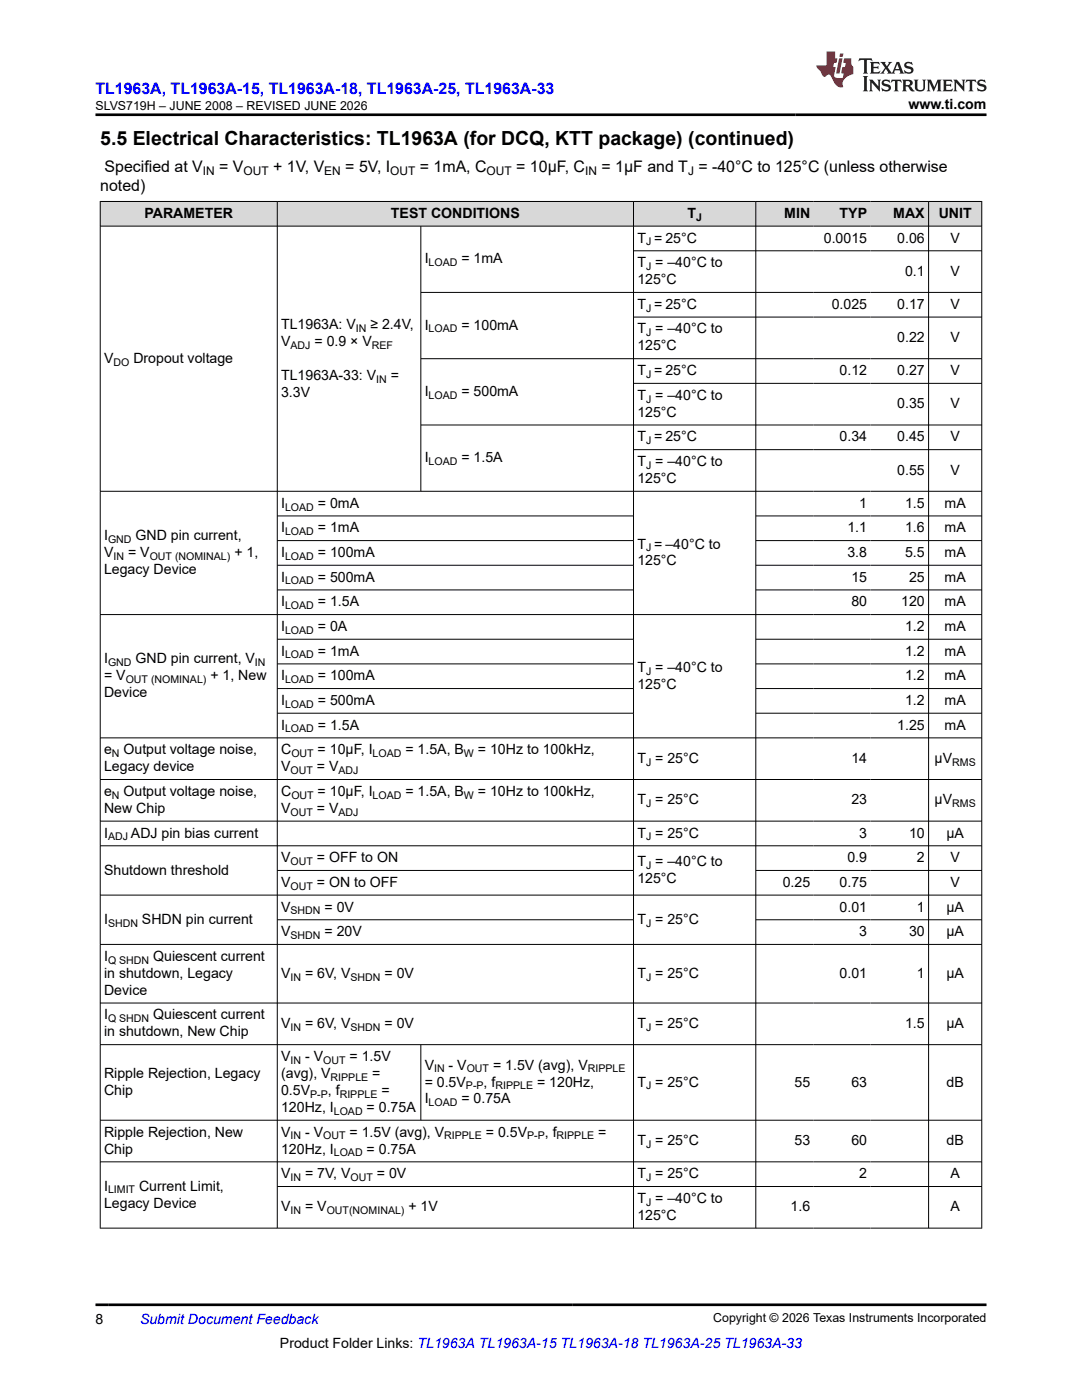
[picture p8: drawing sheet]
<svg xmlns="http://www.w3.org/2000/svg" width="216mm" height="279mm" viewBox="0 0 216 279" stroke-linecap="round" stroke-linejoin="round" font-family="sans-serif">
<defs><g id="words">
<text font-size="3.9" x="20" y="28.8">5.5 Electrical Characteristics: TL1963A (for DCQ, KTT package) (continued)</text>
<text font-size="3.2" fill="#00f" x="19" y="18.7">TL1963A, TL1963A-15, TL1963A-18, TL1963A-25, TL1963A-33</text>
<g font-size="3.2">
<text x="20.9" y="34.3">Specified at V</text>
<text x="43.7" y="34.3">= V</text>
<text x="54.5" y="34.3">+ 1V, V</text>
<text x="68.9" y="34.3">= 5V, I</text>
<text x="83.8" y="34.3">= 1mA, C</text>
<text x="103" y="34.3">= 10µF, C</text>
<text x="120" y="34.3">= 1µF and T = -40°C to 125°C (unless otherwise</text>
<text x="20" y="38.1">noted)</text>
</g>
<g font-size="2.8">
<text x="181.3" y="21.8">www.ti.com</text>
<text x="28.8" y="43.5">PARAMETER</text>
<text x="78" y="43.5">TEST CONDITIONS</text>
<text x="137.2" y="43.5">T</text>
<text x="156.5" y="43.5">MIN</text>
<text x="167.5" y="43.5">TYP</text>
<text x="178.3" y="43.5">MAX</text>
<text x="187.3" y="43.5">UNIT</text>
<text x="84.7" y="52.6">I</text>
<text x="92.1" y="52.6">= 1mA</text>
<text x="127.2" y="48.4">T = 25°C</text>
<text x="127.2" y="53.3">T = –40°C to</text>
<text x="164.4" y="48.4">0.0015</text>
<text x="179" y="48.4">0.06</text>
<text x="189.7" y="48.4">V</text>
<text x="127.2" y="56.7">125°C</text>
<text x="180.6" y="55">0.1</text>
<text x="189.7" y="55">V</text>
<text x="56.1" y="65.6">TL1963A: V</text>
<text x="73.9" y="65.6">≥ 2.4V,</text>
<text x="84.7" y="65.8">I</text>
<text x="92.1" y="65.8">= 100mA</text>
<text x="127.2" y="61.6">T = 25°C</text>
<text x="166" y="61.6">0.025</text>
<text x="179" y="61.6">0.17</text>
<text x="189.7" y="61.6">V</text>
<text x="56.1" y="69">V</text>
<text x="62.8" y="69">= 0.9 × V</text>
<text x="127.2" y="66.6">T = –40°C to</text>
<text x="127.2" y="69.9">125°C</text>
<text x="179" y="68.2">0.22</text>
<text x="189.7" y="68.2">V</text>
<text x="20.8" y="72.4">V</text>
<text x="26.6" y="72.4">Dropout voltage</text>
<text x="56.1" y="75.8">TL1963A-33: V</text>
<text x="78" y="75.8">=</text>
<text x="127.2" y="74.9">T = 25°C</text>
<text x="167.5" y="74.9">0.12</text>
<text x="179" y="74.9">0.27</text>
<text x="189.7" y="74.9">V</text>
<text x="56.1" y="79.2">3.3V</text>
<text x="84.7" y="79">I</text>
<text x="92.1" y="79">= 500mA</text>
<text x="127.2" y="79.8">T = –40°C to</text>
<text x="127.2" y="83.2">125°C</text>
<text x="179" y="81.5">0.35</text>
<text x="189.7" y="81.5">V</text>
<text x="127.2" y="88.1">T = 25°C</text>
<text x="167.5" y="88.1">0.34</text>
<text x="179" y="88.1">0.45</text>
<text x="189.7" y="88.1">V</text>
<text x="84.7" y="92.2">I</text>
<text x="92.1" y="92.2">= 1.5A</text>
<text x="127.2" y="93">T = –40°C to</text>
<text x="179" y="94.7">0.55</text>
<text x="189.7" y="94.7">V</text>
<text x="56.1" y="101.3">I</text>
<text x="63.4" y="101.3">= 0mA</text>
<text x="127.2" y="96.4">125°C</text>
<text x="171.5" y="101.3">1</text>
<text x="180.6" y="101.3">1.5</text>
<text x="188.5" y="101.3">mA</text>
<text x="20.8" y="107.8">I</text>
<text x="27" y="107.8">GND pin current,</text>
<text x="56.1" y="106.2">I</text>
<text x="63.4" y="106.2">= 1mA</text>
<text x="169.1" y="106.2">1.1</text>
<text x="180.6" y="106.2">1.6</text>
<text x="188.5" y="106.2">mA</text>
<text x="20.8" y="111.2">V</text>
<text x="25.6" y="111.2">= V</text>
<text x="46.8" y="111.2">+ 1,</text>
<text x="56.1" y="111.2">I</text>
<text x="63.4" y="111.2">= 100mA</text>
<text x="127.2" y="109.5">T = –40°C to</text>
<text x="127.2" y="112.9">125°C</text>
<text x="169.1" y="111.2">3.8</text>
<text x="180.6" y="111.2">5.5</text>
<text x="188.5" y="111.2">mA</text>
<text x="20.8" y="114.5">Legacy Device</text>
<text x="56.1" y="116.1">I</text>
<text x="63.4" y="116.1">= 500mA</text>
<text x="169.9" y="116.1">15</text>
<text x="181.4" y="116.1">25</text>
<text x="188.5" y="116.1">mA</text>
<text x="56.1" y="121">I</text>
<text x="56.1" y="125.9">I</text>
<text x="63.4" y="121">= 1.5A</text>
<text x="63.4" y="125.9">= 0A</text>
<text x="169.9" y="121">80</text>
<text x="179.8" y="121">120</text>
<text x="180.6" y="125.9">1.2</text>
<text x="188.5" y="121">mA</text>
<text x="188.5" y="125.9">mA</text>
<text x="56.1" y="130.8">I</text>
<text x="63.4" y="130.8">= 1mA</text>
<text x="180.6" y="130.8">1.2</text>
<text x="188.5" y="130.8">mA</text>
<text x="20.8" y="132.4">I</text>
<text x="20.8" y="135.8">= V</text>
<text x="27" y="132.4">GND pin current, V</text>
<text x="42" y="135.8">+ 1, New</text>
<text x="56.1" y="135.8">I</text>
<text x="63.4" y="135.8">= 100mA</text>
<text x="127.2" y="134.1">T = –40°C to</text>
<text x="127.2" y="137.5">125°C</text>
<text x="180.6" y="135.8">1.2</text>
<text x="188.5" y="135.8">mA</text>
<text x="20.8" y="139.2">Device</text>
<text x="56.1" y="140.7">I</text>
<text x="63.4" y="140.7">= 500mA</text>
<text x="180.6" y="140.7">1.2</text>
<text x="188.5" y="140.7">mA</text>
<text x="56.1" y="145.6">I</text>
<text x="63.4" y="145.6">= 1.5A</text>
<text x="179" y="145.6">1.25</text>
<text x="188.5" y="145.6">mA</text>
<text x="20.8" y="150.5">e</text>
<text x="20.8" y="153.9">Legacy device</text>
<text x="24.6" y="150.5">Output voltage noise,</text>
<text x="56.1" y="153.9">V</text>
<text x="56.1" y="150.5">C</text>
<text x="63.2" y="153.9">= V</text>
<text x="63.4" y="150.5">= 10µF, I</text>
<text x="80.9" y="150.5">= 1.5A, B</text>
<text x="95.4" y="150.5">= 10Hz to 100kHz,</text>
<text x="127.2" y="152.2">T = 25°C</text>
<text x="169.9" y="152.2">14</text>
<text x="186.5" y="152.2">µV</text>
<text x="20.8" y="158.8">e</text>
<text x="24.6" y="158.8">Output voltage noise,</text>
<text x="56.1" y="158.8">C</text>
<text x="63.4" y="158.8">= 10µF, I</text>
<text x="80.9" y="158.8">= 1.5A, B</text>
<text x="95.4" y="158.8">= 10Hz to 100kHz,</text>
<text x="127.2" y="160.5">T = 25°C</text>
<text x="169.9" y="160.5">23</text>
<text x="186.5" y="160.5">µV</text>
<text x="20.8" y="167.1">I</text>
<text x="20.8" y="162.2">New Chip</text>
<text x="26.1" y="167.1">ADJ pin bias current</text>
<text x="56.1" y="162.2">V</text>
<text x="63.2" y="162.2">= V</text>
<text x="127.2" y="167.1">T = 25°C</text>
<text x="171.5" y="167.1">3</text>
<text x="181.4" y="167.1">10</text>
<text x="188.8" y="167.1">µA</text>
<text x="56.1" y="172.1">V</text>
<text x="63.2" y="172.1">= OFF to ON</text>
<text x="127.2" y="172.8">T = –40°C to</text>
<text x="169.1" y="172.1">0.9</text>
<text x="183" y="172.1">2</text>
<text x="189.7" y="172.1">V</text>
<text x="20.8" y="174.5">Shutdown threshold</text>
<text x="56.1" y="177">V</text>
<text x="63.2" y="177">= ON to OFF</text>
<text x="127.2" y="176.2">125°C</text>
<text x="156.2" y="177">0.25</text>
<text x="167.5" y="177">0.75</text>
<text x="189.7" y="177">V</text>
<text x="20.8" y="184.4">I</text>
<text x="28.3" y="184.4">SHDN pin current</text>
<text x="56.1" y="181.9">V</text>
<text x="64.8" y="181.9">= 0V</text>
<text x="127.2" y="184.4">T = 25°C</text>
<text x="167.5" y="181.9">0.01</text>
<text x="183" y="181.9">1</text>
<text x="188.8" y="181.9">µA</text>
<text x="20.8" y="191.8">I</text>
<text x="30.6" y="191.8">Quiescent current</text>
<text x="56.1" y="186.8">V</text>
<text x="64.8" y="186.8">= 20V</text>
<text x="171.5" y="186.8">3</text>
<text x="181.4" y="186.8">30</text>
<text x="188.8" y="186.8">µA</text>
<text x="20.8" y="195.1">in shutdown, Legacy</text>
<text x="56.1" y="195.1">V</text>
<text x="60.9" y="195.1">= 6V, V</text>
<text x="76.7" y="195.1">= 0V</text>
<text x="127.2" y="195.1">T = 25°C</text>
<text x="167.5" y="195.1">0.01</text>
<text x="183" y="195.1">1</text>
<text x="188.8" y="195.1">µA</text>
<text x="20.8" y="198.5">Device</text>
<text x="20.8" y="203.4">I</text>
<text x="30.6" y="203.4">Quiescent current</text>
<text x="20.8" y="206.8">in shutdown, New Chip</text>
<text x="56.1" y="205.1">V</text>
<text x="60.9" y="205.1">= 6V, V</text>
<text x="76.7" y="205.1">= 0V</text>
<text x="127.2" y="205.1">T = 25°C</text>
<text x="180.6" y="205.1">1.5</text>
<text x="188.8" y="205.1">µA</text>
<text x="20.8" y="215.1">Ripple Rejection, Legacy</text>
<text x="56.1" y="211.8">V</text>
<text x="56.1" y="215.1">(avg), V</text>
<text x="60.9" y="211.8">- V</text>
<text x="69.7" y="211.8">= 1.5V</text>
<text x="74.3" y="215.1">=</text>
<text x="84.7" y="213.4">V</text>
<text x="89.5" y="213.4">- V</text>
<text x="98.4" y="213.4">= 1.5V (avg), V</text>
<text x="20.8" y="218.5">Chip</text>
<text x="56.1" y="218.5">0.5V</text>
<text x="56.1" y="221.9">120Hz, I</text>
<text x="65.4" y="218.5">, f</text>
<text x="73.2" y="221.9">= 0.75A</text>
<text x="76.1" y="218.5">=</text>
<text x="84.7" y="216.8">= 0.5V</text>
<text x="84.7" y="220.2">I</text>
<text x="92.1" y="220.2">= 0.75A</text>
<text x="96.5" y="216.8">, f</text>
<text x="107.2" y="216.8">= 120Hz,</text>
<text x="127.2" y="216.8">T = 25°C</text>
<text x="158.5" y="216.8">55</text>
<text x="169.9" y="216.8">63</text>
<text x="188.9" y="216.8">dB</text>
<text x="20.8" y="226.8">Ripple Rejection, New</text>
<text x="56.1" y="226.8">V</text>
<text x="60.9" y="226.8">- V</text>
<text x="69.7" y="226.8">= 1.5V (avg), V</text>
<text x="97" y="226.8">= 0.5V</text>
<text x="108.7" y="226.8">, f</text>
<text x="119.4" y="226.8">=</text>
<text x="20.8" y="230.2">Chip</text>
<text x="56.1" y="230.2">120Hz, I</text>
<text x="73.2" y="230.2">= 0.75A</text>
<text x="127.2" y="228.5">T = 25°C</text>
<text x="158.5" y="228.5">53</text>
<text x="169.9" y="228.5">60</text>
<text x="188.9" y="228.5">dB</text>
<text x="20.8" y="237.6">I</text>
<text x="27.7" y="237.6">Current Limit,</text>
<text x="56.1" y="235.1">V</text>
<text x="60.9" y="235.1">= 7V, V</text>
<text x="75.2" y="235.1">= 0V</text>
<text x="127.2" y="235.1">T = 25°C</text>
<text x="171.5" y="235.1">2</text>
<text x="189.7" y="235.1">A</text>
<text x="20.8" y="241">Legacy Device</text>
<text x="56.1" y="241.8">V</text>
<text x="60.9" y="241.8">= V</text>
<text x="81.5" y="241.8">+ 1V</text>
<text x="127.2" y="240.1">T = –40°C to</text>
<text x="127.2" y="243.5">125°C</text>
<text x="157.7" y="241.8">1.6</text>
<text x="189.7" y="241.8">A</text>
<text x="19" y="264.2">8</text>
<text x="55.9" y="269">Product Folder Links: TL1963A TL1963A-15 TL1963A-18 TL1963A-25 TL1963A-33</text>
</g>
<text font-size="2.8" fill="#00f" x="27.9" y="264.2">Submit Document Feedback</text>
<g font-size="2.5">
<text x="19.1" y="21.9">SLVS719H – JUNE 2008 – REVISED JUNE 2026</text>
<text x="142.3" y="263.9">Copyright © 2026 Texas Instruments Incorporated</text>
</g>
<g font-size="2.4">
<text x="40.5" y="34.9">IN</text>
<text x="48.6" y="34.9">OUT</text>
<text x="64.7" y="34.9">EN</text>
<text x="77.9" y="34.9">OUT</text>
<text x="97.1" y="34.9">OUT</text>
<text x="116.8" y="34.9">IN</text>
<text x="137.3" y="34.9">J</text>
</g>
<g font-size="2.1">
<text x="138.9" y="44">J</text>
<text x="85.5" y="53.1">LOAD</text>
<text x="128.9" y="49">J</text>
<text x="128.9" y="53.9">J</text>
<text x="128.9" y="62.2">J</text>
<text x="58" y="69.6">ADJ</text>
<text x="71" y="66.2">IN</text>
<text x="74.2" y="69.6">REF</text>
<text x="85.5" y="66.4">LOAD</text>
<text x="128.9" y="67.1">J</text>
<text x="22.6" y="73">DO</text>
<text x="75.1" y="76.4">IN</text>
<text x="128.9" y="75.4">J</text>
<text x="85.5" y="79.6">LOAD</text>
<text x="128.9" y="80.3">J</text>
<text x="128.9" y="88.7">J</text>
<text x="85.5" y="92.8">LOAD</text>
<text x="128.9" y="93.6">J</text>
<text x="56.9" y="101.9">LOAD</text>
<text x="56.9" y="106.8">LOAD</text>
<text x="21.6" y="108.3">GND</text>
<text x="22.7" y="111.7">IN</text>
<text x="29.9" y="111.7">OUT (NOMINAL)</text>
<text x="56.9" y="111.7">LOAD</text>
<text x="128.9" y="110">J</text>
<text x="56.9" y="116.6">LOAD</text>
<text x="56.9" y="121.6">LOAD</text>
<text x="56.9" y="126.5">LOAD</text>
<text x="56.9" y="131.4">LOAD</text>
<text x="21.6" y="132.9">GND</text>
<text x="25.1" y="136.3">OUT (NOMINAL)</text>
<text x="50.9" y="132.9">IN</text>
<text x="56.9" y="136.3">LOAD</text>
<text x="128.9" y="134.6">J</text>
<text x="56.9" y="141.3">LOAD</text>
<text x="56.9" y="146.2">LOAD</text>
<text x="22.3" y="151.1">N</text>
<text x="58" y="154.5">OUT</text>
<text x="58.1" y="151.1">OUT</text>
<text x="67.5" y="154.5">ADJ</text>
<text x="74.3" y="151.1">LOAD</text>
<text x="92.6" y="151.1">W</text>
<text x="128.9" y="152.8">J</text>
<text x="190" y="152.8">RMS</text>
<text x="22.3" y="159.4">N</text>
<text x="58.1" y="159.4">OUT</text>
<text x="74.3" y="159.4">LOAD</text>
<text x="92.6" y="159.4">W</text>
<text x="128.9" y="161.1">J</text>
<text x="190" y="161.1">RMS</text>
<text x="21.6" y="167.7">ADJ</text>
<text x="58" y="162.8">OUT</text>
<text x="67.5" y="162.8">ADJ</text>
<text x="128.9" y="167.7">J</text>
<text x="58" y="172.6">OUT</text>
<text x="128.9" y="173.4">J</text>
<text x="58" y="177.6">OUT</text>
<text x="21.6" y="184.9">SHDN</text>
<text x="58" y="182.5">SHDN</text>
<text x="128.9" y="184.9">J</text>
<text x="58" y="187.4">SHDN</text>
<text x="21.6" y="192.3">Q SHDN</text>
<text x="58" y="195.7">IN</text>
<text x="70" y="195.7">SHDN</text>
<text x="128.9" y="195.7">J</text>
<text x="21.6" y="204">Q SHDN</text>
<text x="58" y="205.7">IN</text>
<text x="70" y="205.7">SHDN</text>
<text x="128.9" y="205.7">J</text>
<text x="58" y="212.3">IN</text>
<text x="64.5" y="212.3">OUT</text>
<text x="66" y="215.7">RIPPLE</text>
<text x="86.6" y="214">IN</text>
<text x="93.1" y="214">OUT</text>
<text x="117.3" y="214">RIPPLE</text>
<text x="61.9" y="219.1">P-P</text>
<text x="67.8" y="219.1">RIPPLE</text>
<text x="85.5" y="220.8">LOAD</text>
<text x="93" y="217.4">P-P</text>
<text x="98.9" y="217.4">RIPPLE</text>
<text x="128.9" y="217.4">J</text>
<text x="58" y="227.4">IN</text>
<text x="64.5" y="227.4">OUT</text>
<text x="66.6" y="222.5">LOAD</text>
<text x="88.6" y="227.4">RIPPLE</text>
<text x="105.2" y="227.4">P-P</text>
<text x="111.1" y="227.4">RIPPLE</text>
<text x="66.6" y="230.8">LOAD</text>
<text x="128.9" y="229.1">J</text>
<text x="21.6" y="238.2">LIMIT</text>
<text x="58" y="235.7">IN</text>
<text x="70" y="235.7">OUT</text>
<text x="128.9" y="235.7">J</text>
<text x="58" y="242.3">IN</text>
<text x="65.2" y="242.3">OUT(NOMINAL)</text>
<text x="128.9" y="240.6">J</text>
</g>
</g></defs>
<g fill="#d8d8d8">
<path d="M20 40.2h175.9v4.9h-175.9z" fill-rule="evenodd"/>
<path d="M20.1 40.3h35.2v4.8h-35.2z" fill-rule="evenodd"/>
<path d="M55.4 40.3h70.9v4.8h-70.9z" fill-rule="evenodd"/>
<path d="M126.5 40.3h24.2v4.8h-24.2z" fill-rule="evenodd"/>
<path d="M150.9 40.3h11.5v4.8h-11.5z" fill-rule="evenodd"/>
<path d="M162.4 40.3h11.3v4.8h-11.3z" fill-rule="evenodd"/>
<path d="M173.7 40.3h11.5v4.8h-11.5z" fill-rule="evenodd"/>
<path d="M185.4 40.3h10.4v4.8h-10.4z" fill-rule="evenodd"/>
</g>
<g fill="none" stroke="#000" stroke-width=".2">
<path d="M19.9 40.2h176.1M19.9 45.1h176.1M20 40.1v205.1M55.3 40.1v205.1M84 45.1v53M84 58.4h112M126.4 40.1v205.1M126.4 50.1h69.6M150.8 40.1v205.1M185.3 40.1v205.1M195.9 40.1v205.1M84 71.6h112"/>
<path d="M126.4 63.3h69.6M126.4 76.5h69.6M19.9 98h176.1M84 84.8h112M126.4 89.7h69.6M55.3 103h71.2M55.3 107.9h71.2M55.3 112.8h71.2M55.3 117.7h71.2M150.8 103h45.2M150.8 107.9h45.2M150.8 112.8h45.2"/>
<path d="M150.8 117.7h45.2M19.9 122.7h176.1M55.3 127.6h71.2M55.3 132.5h71.2M55.3 137.4h71.2M150.8 127.6h45.2M150.8 132.5h45.2M150.8 137.4h45.2M19.9 147.3h176.1M19.9 155.6h176.1M55.3 142.3h71.2M150.8 142.3h45.2"/>
<path d="M19.9 163.9h176.1M19.9 168.8h176.1M55.3 173.7h71.2M150.8 173.7h45.2M196 178.6h-176.1M19.9 188.5h176.1M55.3 183.6h71.2M150.8 183.6h45.2M19.9 200.2h176.1M19.9 208.5h176.1M84 208.5v15.1M19.9 223.6h176.1"/>
<path d="M19.9 231.9h176.1M55.3 236.8h140.7M196 245.1h-176.1"/>
</g>
<path d="M171.5 11.6l-.2 .6 .5-.2h.6v.1v2.2l-.2 .4h1l-.2-.4v-2.2v-.1h.5l.6 .2-.2-.6zM173.6 12.4l.2 .3v1.6l-.2 .4h1.9l.1-.6a1.08 1.08 0 0 1-1.3 .2v-.7h.6l.4 .2v-.7l-.4 .2h-.6v-.5l.2-.2a1 1 0 0 1 1 .3l-.1-.5zM175.7 12.4l.9 1.1-1 1.2h.9l-.2-.2 .5-.8 .4 .8-.2 .2h1.6l-.2-.2 .2-.5h.9l.1 .5-.1 .2h.9l-.2-.4-.8-1.9h-.5l-.9 2.1-.9-1.1 .9-1h-.8l.2 .2-.4 .6-.4-.6 .2-.2zM179 12.8l.4 1h-.7zM180.7 12.5a.65 .65 0 0 0-.2 .7 .65 .65 0 0 0 .6 .5l.6 .1 .1 .3a.79 .79 0 0 1-.7 .4 .79 .79 0 0 1-.7-.5l.1 .7 .2-.1a.93 .93 0 0 0 1.1 0 .93 .93 0 0 0 .4-.9 1.46 1.46 0 0 0-1.2-.6l-.1-.3a1.09 1.09 0 0 1 1.2 .2l-.2-.6-.1 .1-.5-.2zM172.2 15.2l.2 .4v2.2l-.2 .4h1l-.2-.4v-2.2l.2-.4zM173.4 15.9l.2 .4v1.5l-.2 .4h.8l-.3-.4 .1-1.3 1.6 1.8v-2l.2-.4h-.7l.1 .2 .1 1.1-1.2-1.3zM176.2 16a.65 .65 0 0 0-.2 .8 .65 .65 0 0 0 .6 .4l.6 .2 .1 .2a.79 .79 0 0 1-.7 .4 .79 .79 0 0 1-.7-.5l.1 .7 .2-.1a.93 .93 0 0 0 1.1 .1 .93 .93 0 0 0 .4-1 1.46 1.46 0 0 0-1.2-.5l-.1-.4a1.09 1.09 0 0 1 1.2 .2l-.1-.6-.2 .1-.5-.1zM177.9 15.9l-.1 .6a.63 .63 0 0 1 .8-.3v1.6l-.3 .4h1l-.2-.4v-1.6a.66 .66 0 0 1 .8 .3l-.1-.6zM180 15.9l.2 .4v1.5l-.2 .4h1l-.2-.2-.1-.7h.5l.1 .2a.79 .79 0 0 0 1.2 .6l-1-.9a.61 .61 0 0 0 .6-.6 .61 .61 0 0 0-.5-.7zM180.8 16.2h.1a.47 .47 0 0 1 .5 .1 .47 .47 0 0 1 .1 .5l-.1 .1-.7 .1zM182.3 15.9l.2 .2a2.27 2.27 0 0 0 .4 2 1.04 1.04 0 0 0 1.7-.7v-1.3l.2-.2h-.8l.2 .4v1.1a.6 .6 0 0 1-.6 .6 .6 .6 0 0 1-.6-.6v-1.1l.3-.4zM184.9 15.9l.2 .4v1.5l-.2 .4h.8l-.3-.4v-1.4l.9 1.9 .9-1.9v1.4l-.3 .4h1l-.2-.4v-1.5l.2-.4h-.8l-.7 1.5-.6-1.5zM188.1 15.9l.2 .4v1.5l-.2 .4h1.9l.1-.6a1.09 1.09 0 0 1-1.3 .2v-.7h.6l.4 .2v-.6l-.4 .2h-.6v-.6l.2-.1a1.01 1.01 0 0 1 1 .3l-.1-.6zM190.2 15.9l.3 .4v1.5l-.3 .4h.8l-.2-.4v-1.3l1.6 1.8v-2l.2-.4h-.7l.2 .2v1.1l-1.2-1.3zM192.8 15.9l-.1 .6a.63 .63 0 0 1 .8-.3v1.6l-.3 .4h1l-.2-.4v-1.6a.66 .66 0 0 1 .8 .3l-.1-.6zM195.2 16a.65 .65 0 0 0-.2 .8 .65 .65 0 0 0 .6 .4l.6 .2 .2 .2a.79 .79 0 0 1-.7 .4 .79 .79 0 0 1-.7-.5l.1 .7 .2-.1a.93 .93 0 0 0 1 .1 .93 .93 0 0 0 .5-1 1.46 1.46 0 0 0-1.3-.5v-.4a1.09 1.09 0 0 1 1.2 .2l-.2-.6-.2 .1-.5-.1z" fill="#231f20"/>
<path d="M164.9 10.3v2.7h-2l.1 .4 .8 1a.95 .95 0 0 0 1 .9 .59 .59 0 0 1 .5-.4 .59 .59 0 0 1 .5 .3l.4 .8a1.59 1.59 0 0 0 2.1 1.4 1.61 1.61 0 0 1 1-2.3l1-.3-.1-1.5a1.59 1.59 0 0 1-.3-1.7h-1.5l-.2 .9h.6l-.2 .9h-.5l-.2 .9v.3l.4 .1-.1 .9h-.7a.73 .73 0 0 1-1-.7l.3-1.5h-.5l.1-.9h.5l.2-.9h-.5v-1.3zM167.4 11.6l-.6 3.1h.7l.6-3.1zM167.6 10.7l-.1 .6h.7l.1-.6z" fill="#ed1c24"/>
<path d="M19 22.9h177.8M19 260.4h177.8" fill="none" stroke="#000" stroke-width=".53"/>
<use href="#words"/>
</svg>
